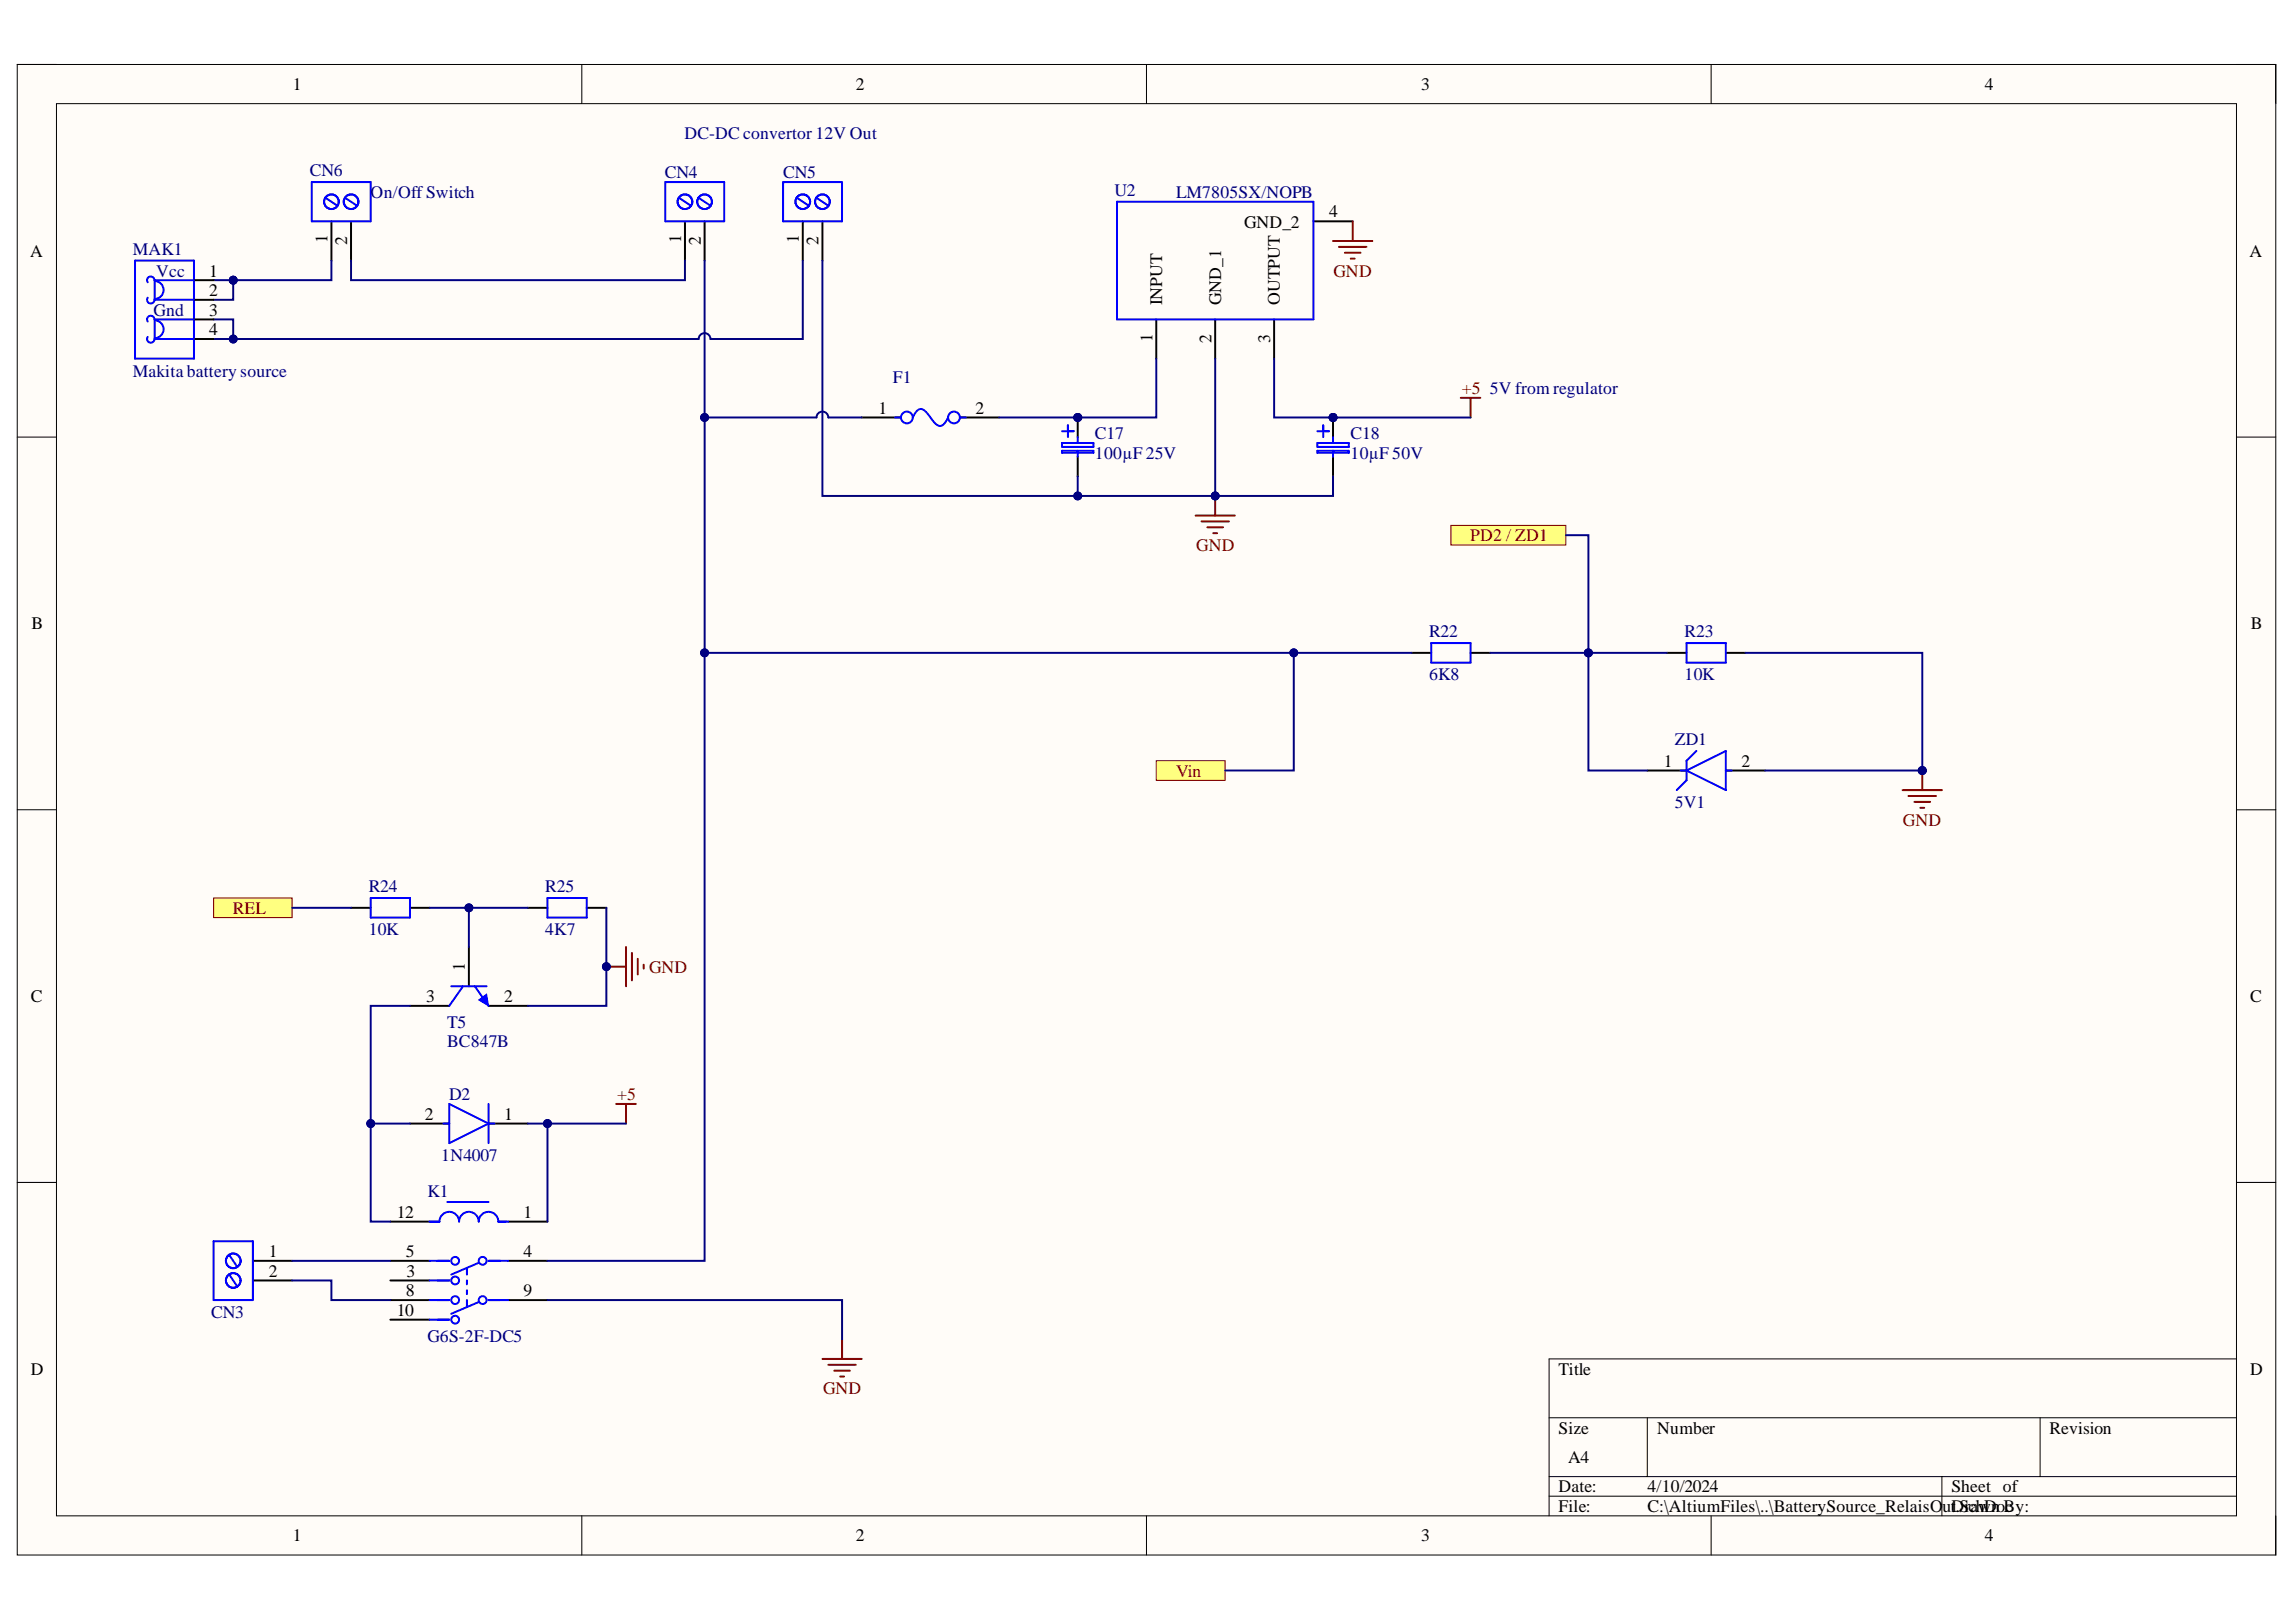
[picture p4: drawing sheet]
<svg xmlns="http://www.w3.org/2000/svg" width="297mm" height="210mm" viewBox="0 0 297 210" stroke-linecap="round" stroke-linejoin="round" font-family="sans-serif">
<defs><g id="words">
<g font-size="2.3">
<text x="37.9" y="11.7">1</text>
<text x="110.7" y="11.7">2</text>
<text x="183.9" y="11.7">3</text>
<text x="256.8" y="11.7">4</text>
<text x="160.9" y="29.5">GND_2</text>
<text x="171.9" y="28.1">4</text>
<text x="3.9" y="33.3">A</text>
<text x="27.1" y="35.8">1</text>
<text x="42.4" y="31.5" transform="rotate(-90 42.4 31.5)">1</text>
<text x="44.9" y="31.8" transform="rotate(-90 44.9 31.8)">2</text>
<text x="88.1" y="31.5" transform="rotate(-90 88.1 31.5)">1</text>
<text x="90.7" y="31.8" transform="rotate(-90 90.7 31.8)">2</text>
<text x="103.3" y="31.5" transform="rotate(-90 103.3 31.5)">1</text>
<text x="105.9" y="31.8" transform="rotate(-90 105.9 31.8)">2</text>
<text x="291" y="33.3">A</text>
<text x="27.1" y="38.3">2</text>
<text x="27.1" y="40.9">3</text>
<text x="150.4" y="39.5" transform="rotate(-90 150.4 39.5)">INPUT</text>
<text x="158" y="39.5" transform="rotate(-90 158 39.5)">GND_1</text>
<text x="165.6" y="39.5" transform="rotate(-90 165.6 39.5)">OUTPUT</text>
<text x="27.1" y="43.4">4</text>
<text x="149.1" y="44.3" transform="rotate(-90 149.1 44.3)">1</text>
<text x="156.7" y="44.4" transform="rotate(-90 156.7 44.4)">2</text>
<text x="164.3" y="44.3" transform="rotate(-90 164.3 44.3)">3</text>
<text x="113.7" y="53.6">1</text>
<text x="126.2" y="53.6">2</text>
<text x="4.1" y="81.4">B</text>
<text x="291.2" y="81.4">B</text>
<text x="215.2" y="99.3">1</text>
<text x="225.3" y="99.3">2</text>
<text x="60.1" y="125.6" transform="rotate(-90 60.1 125.6)">1</text>
<text x="4" y="129.7">C</text>
<text x="55.1" y="129.7">3</text>
<text x="65.2" y="129.7">2</text>
<text x="291.1" y="129.7">C</text>
<text x="55" y="144.9">2</text>
<text x="65.2" y="144.9">1</text>
<text x="51.3" y="157.6">12</text>
<text x="67.7" y="157.6">1</text>
<text x="34.8" y="162.7">1</text>
<text x="34.8" y="165.2">2</text>
<text x="52.5" y="167.8">8</text>
<text x="52.5" y="162.7">5</text>
<text x="52.6" y="165.2">3</text>
<text x="67.7" y="167.8">9</text>
<text x="67.7" y="162.7">4</text>
<text x="51.3" y="170.3">10</text>
<text x="4" y="177.9">D</text>
<text x="201.6" y="177.9">Title</text>
<text x="291.1" y="177.9">D</text>
<text x="201.6" y="185.5">Size</text>
<text x="214.4" y="185.5">Number</text>
<text x="265.1" y="185.5">Revision</text>
<text x="202.9" y="189.3">A4</text>
<text x="201.6" y="193.1">Date:</text>
<text x="201.6" y="195.7">File:</text>
<text x="213.1" y="193.1">4/10/2024</text>
<text x="213.1" y="195.7">C:\AltiumFiles\..\BatterySource_RelaisO</text>
<text x="251.3" y="195.7">utDrawn c</text>
<text x="252.5" y="193.1">Sheet of</text>
<text x="253" y="195.7">.SchDoBy:</text>
<text x="37.9" y="199.5">1</text>
<text x="110.7" y="199.5">2</text>
<text x="183.9" y="199.5">3</text>
<text x="256.8" y="199.5">4</text>
</g>
<g font-size="2.3" fill="#000080">
<text x="88.5" y="18">DC-DC convertor 12V Out</text>
<text x="40.1" y="22.8">CN6</text>
<text x="86" y="23.1">CN4</text>
<text x="101.3" y="23.1">CN5</text>
<text x="48" y="25.6">On/OffSwitch</text>
<text x="144.2" y="25.3">U2</text>
<text x="152.1" y="25.6">LM7805SX/NOPB</text>
<text x="17.2" y="33">MAK1</text>
<text x="20.2" y="35.8">Vcc</text>
<text x="19.9" y="40.9">Gnd</text>
<text x="17.2" y="48.7">Makita battery source</text>
<text x="115.5" y="49.5">F1</text>
<text x="192.7" y="51">5V from regulator</text>
<text x="141.7" y="56.8">C17</text>
<text x="141.7" y="59.4">100µF 25V</text>
<text x="174.7" y="56.8">C18</text>
<text x="174.7" y="59.4">10µF 50V</text>
<text x="184.9" y="82.4">R22</text>
<text x="217.9" y="82.4">R23</text>
<text x="184.9" y="88">6K8</text>
<text x="217.9" y="88">10K</text>
<text x="216.7" y="96.5">ZD1</text>
<text x="216.7" y="104.6">5V1</text>
<text x="47.7" y="115.5">R24</text>
<text x="70.5" y="115.5">R25</text>
<text x="47.7" y="121.1">10K</text>
<text x="70.5" y="121.1">4K7</text>
<text x="57.8" y="133">T5</text>
<text x="57.8" y="135.5">BC847B</text>
<text x="58.1" y="142.3">D2</text>
<text x="55.3" y="154.9">K1</text>
<text x="57.1" y="150.3">1N4007</text>
<text x="27.3" y="170.6">CN3</text>
<text x="55.3" y="173.6">G6S-2F-DC5</text>
</g>
<g font-size="2.3" fill="#800000">
<text x="172.5" y="35.8">GND</text>
<text x="189.1" y="51">+5</text>
<text x="154.8" y="71.3">GND</text>
<text x="190.2" y="70">PD2 / ZD1</text>
<text x="152.1" y="100.5">Vin</text>
<text x="246.2" y="106.9">GND</text>
<text x="30.1" y="118.3">REL</text>
<text x="84" y="125.9">GND</text>
<text x="79.8" y="142.3">+5</text>
<text x="106.5" y="180.5">GND</text>
</g>
</g></defs>
<path d="M2.2 8.3h292.2v192.9h-292.2z" fill-rule="evenodd" fill="#fffcf8"/>
<path d="M2.2 8.3h292.2v192.9h-292.2z" fill="none" stroke="#000" stroke-width=".13"/>
<path d="M7.3 13.4h282v182.8h-282z" fill-rule="evenodd" fill="#fffcf8"/>
<g fill="none" stroke="#000" stroke-width=".13">
<path d="M2.2 8.3h5.1M7.3 13.4h282v182.8h-282zM75.3 8.3v5.1M148.3 8.3v5.1M221.4 8.3v5.1M289.3 8.3h5.1v5.1M2.2 56.6h5.1M289.3 56.6h5.1M2.2 104.8h5.1M289.3 104.8h5.1M2.2 153h5.1M289.3 153h5.1"/>
<path d="M289.3 175.9h-88.9v20.3M75.3 196.2v5M148.3 196.2v5M200.4 183.5h88.9M200.4 191.1h88.9M200.4 193.6h88.9M213.1 183.5v7.6M221.4 196.2v5M251.2 191.1v5.1M263.9 183.5v7.6M294.4 196.2v5"/>
</g>
<path d="M169.9 28.6h5.1M149.6 41.3v5.1M157.2 41.3v5.1M164.8 41.3v5.1" fill="none" stroke="#000" stroke-width=".25"/>
<path d="M144.5 26.1h25.4v15.2h-25.4z" fill="none" stroke="#00f" stroke-width=".25"/>
<path d="M172.5 31.2h5M173.2 31.9h3.6M174 32.7h2M174.8 33.5h.5M175 28.6v2.6M189 51.5h2.5M190.2 51.5v2.5M154.7 66.7h5.1M155.4 67.5h3.6M156.2 68.2h2M157 69h.5M157.2 64.2v2.5" fill="none" stroke="#800000" stroke-width=".25"/>
<circle cx="157.2" cy="64.2" r=".51" fill="#000080"/>
<circle cx="157.2" cy="64.2" r=".51" fill="none" stroke="#000080" stroke-width=".13"/>
<path d="M182.6 84.5h2.6M190.2 84.5h2.6M215.7 84.5h2.5M223.3 84.5h2.5M45.4 117.5h2.6M53 117.5h2.6M68.3 117.5h2.5M75.9 117.5h2.5" fill="none" stroke="#000" stroke-width=".25"/>
<path d="M185.2 83.2h5v2.6h-5zM218.2 83.2h5.1v2.6h-5.1zM48 116.2h5v2.5h-5zM70.8 116.2h5.1v2.5h-5.1z" fill="none" stroke="#00f" stroke-width=".25"/>
<path d="M149.6 98.4h8.9v2.6h-8.9z" fill-rule="evenodd" fill="#ffff80"/>
<path d="M149.6 98.4h8.9v2.6h-8.9z" fill="none" stroke="#800000" stroke-width=".13"/>
<path d="M248.7 99.7v2.6M246.1 102.3h5.1M246.9 103h3.6M247.7 103.8h2M248.4 104.5h.5" fill="none" stroke="#800000" stroke-width=".25"/>
<circle cx="248.7" cy="99.7" r=".51" fill="#000080"/>
<circle cx="248.7" cy="99.7" r=".51" fill="none" stroke="#000080" stroke-width=".13"/>
<path d="M213.1 99.7h5.1M223.3 99.7h5.1" fill="none" stroke="#000" stroke-width=".25"/>
<path d="M217.4 99.7h.8M218.2 99.7l5.1-2.5v5.1zM219.5 97.2l-1.3 1.2v2.6l-1.3 1.3M223.3 99.7h.7" fill="none" stroke="#00f" stroke-width=".25"/>
<path d="M27.6 116.2h10.2v2.5h-10.2z" fill-rule="evenodd" fill="#ffff80"/>
<path d="M27.6 116.2h10.2v2.5h-10.2z" fill="none" stroke="#800000" stroke-width=".13"/>
<path d="M53 130.2h5.1M60.7 122.6v5M63.2 130.2h5.1" fill="none" stroke="#000" stroke-width=".25"/>
<path d="M58.4 127.6h4.5M59.9 127.6l-1.8 2.6M61.4 127.6l1.8 2.6" fill="none" stroke="#00f" stroke-width=".25"/>
<path d="M61.9 129.4l1-.8 .3 1.6z" fill="#00f"/>
<path d="M61.9 129.4l1-.8 .3 1.6z" fill="none" stroke="#00f" stroke-width=".13"/>
<path d="M78.4 125.1h2.6M81 122.6v5M81.8 123.3v3.6M82.5 124.1v2M83.3 124.8v.5" fill="none" stroke="#800000" stroke-width=".25"/>
<circle cx="78.4" cy="125.1" r=".51" fill="#000080"/>
<circle cx="78.4" cy="125.1" r=".51" fill="none" stroke="#000080" stroke-width=".13"/>
<path d="M50.5 158.1h5.1M53 145.4h5.1M63.2 145.4h5.1M65.7 158.1h5.1M32.7 163.2h5.1M32.7 165.7h5.1M50.5 170.8h5.1M50.5 168.2h5.1M50.5 163.2h5.1M50.5 165.7h5.1M65.7 168.2h5.1M65.7 163.2h5.1" fill="none" stroke="#000" stroke-width=".25"/>
<g fill="none" stroke="#00f" stroke-width=".25">
<path d="M55.6 158.1h1.2a1.27 1.27 0 0 1 1.3-1.3 1.27 1.27 0 0 1 1.3 1.3 1.27 1.27 0 0 1 1.3-1.3 1.27 1.27 0 0 1 1.2 1.3 1.27 1.27 0 0 1 1.3-1.3 1.27 1.27 0 0 1 1.3 1.3h1.2M57.4 145.4h.7M57.9 155.6h5.3M58.1 142.9l5.1 2.5-5.1 2.5zM63.2 142.9v5M63.2 145.4h.8M27.6 160.6h5.1v7.6h-5.1zM29.7 162.4l1 1.5M29.7 164.9l1 1.6M55.6 170.8h2.5M55.6 168.2h2.5M55.6 163.2h2.5"/>
<path d="M55.6 165.7h2.5M60.4 164.2v.7M60.4 165.7v.5M60.4 167v.5M60.4 168.2v.8M61.9 168.5l-3.5 1.5M61.9 163.4l-3.5 1.5M63.2 168.2h2.5M63.2 163.2h2.5"/>
<circle cx="30.2" cy="165.7" r=".95"/>
<circle cx="30.2" cy="163.2" r=".95"/>
<circle cx="58.9" cy="170.8" r=".51"/>
<circle cx="58.9" cy="168.2" r=".51"/>
<circle cx="58.9" cy="163.2" r=".51"/>
<circle cx="58.9" cy="165.7" r=".51"/>
<circle cx="62.4" cy="168.2" r=".51"/>
<circle cx="62.4" cy="163.2" r=".51"/>
</g>
<path d="M79.7 142.9h2.6M81 142.9v2.5M106.4 175.9h5.1M107.2 176.6h3.5M107.9 177.4h2.1M108.7 178.1h.5M108.9 173.3v2.6" fill="none" stroke="#800000" stroke-width=".25"/>
<path d="M187.7 68h14.9v2.5h-14.9z" fill-rule="evenodd" fill="#ffff80"/>
<path d="M187.7 68h14.9v2.5h-14.9z" fill="none" stroke="#800000" stroke-width=".13"/>
<path d="M42.9 28.6v5.1M45.4 28.6v5.1M88.6 28.6v5.1M91.2 28.6v5.1M103.9 28.6v5.1M106.4 28.6v5.1M111.5 54h5.1M124.2 54h5.1" fill="none" stroke="#000" stroke-width=".25"/>
<g fill="none" stroke="#00f" stroke-width=".25">
<path d="M40.3 23.6h7.7v5h-7.7zM42.1 25.6l1.5 1M44.7 25.6l1.5 1M86.1 23.6h7.6v5h-7.6zM87.9 25.6l1.5 1M90.4 25.6l1.5 1M101.3 23.6h7.6v5h-7.6zM103.1 25.6l1.5 1M105.6 25.6l1.6 1M115.8 54h.8M118.1 54l.3-.6a.79 .79 0 0 1 .7-.5 .79 .79 0 0 1 .7 .5l.6 .6a1.8 1.8 0 0 0 1.3 1.1l.5-.3 .5-.8M124.2 54h.7"/>
<circle cx="42.9" cy="26.1" r=".95"/>
<circle cx="45.4" cy="26.1" r=".95"/>
<circle cx="88.6" cy="26.1" r=".95"/>
<circle cx="91.2" cy="26.1" r=".95"/>
<circle cx="103.9" cy="26.1" r=".95"/>
<circle cx="106.4" cy="26.1" r=".95"/>
<circle cx="117.3" cy="54" r=".76"/>
<circle cx="123.4" cy="54" r=".76"/>
</g>
<circle cx="172.5" cy="54" r=".51" fill="#000080"/>
<circle cx="172.5" cy="54" r=".51" fill="none" stroke="#000080" stroke-width=".13"/>
<path d="M170.4 55.8h1.5M171.2 55v1.6" fill="none" stroke="#00f" stroke-width=".25"/>
<path d="M172.5 54v2.6" fill="none" stroke="#000" stroke-width=".25"/>
<circle cx="172.5" cy="54" r=".51" fill="#000080"/>
<circle cx="172.5" cy="54" r=".51" fill="none" stroke="#000080" stroke-width=".13"/>
<path d="M172.5 59.1v2.5" fill="none" stroke="#000" stroke-width=".25"/>
<path d="M170.4 58.3h4.1v.3h-4.1zM170.4 57.3h4.1v.5h-4.1zM172.5 56.6v.7M172.5 58.3v.8" fill="none" stroke="#00f" stroke-width=".25"/>
<circle cx="139.4" cy="54" r=".51" fill="#000080"/>
<circle cx="139.4" cy="54" r=".51" fill="none" stroke="#000080" stroke-width=".13"/>
<path d="M137.4 55.8h1.5M138.2 55v1.6" fill="none" stroke="#00f" stroke-width=".25"/>
<path d="M139.4 54v2.6" fill="none" stroke="#000" stroke-width=".25"/>
<circle cx="139.4" cy="54" r=".51" fill="#000080"/>
<circle cx="139.4" cy="54" r=".51" fill="none" stroke="#000080" stroke-width=".13"/>
<path d="M139.4 59.1v2.5" fill="none" stroke="#000" stroke-width=".25"/>
<path d="M137.4 58.3h4.1v.3h-4.1zM137.4 57.3h4.1v.5h-4.1zM139.4 56.6v.7M139.4 58.3v.8" fill="none" stroke="#00f" stroke-width=".25"/>
<path d="M164.8 46.4v7.6h7.7" fill="none" stroke="#000080" stroke-width=".25"/>
<circle cx="172.5" cy="54" r=".51" fill="#000080"/>
<circle cx="172.5" cy="54" r=".51" fill="none" stroke="#000080" stroke-width=".13"/>
<path d="M172.5 54h17.7" fill="none" stroke="#000080" stroke-width=".25"/>
<circle cx="172.5" cy="54" r=".51" fill="#000080"/>
<circle cx="172.5" cy="54" r=".51" fill="none" stroke="#000080" stroke-width=".13"/>
<path d="M172.5 61.6v2.6h-15.3" fill="none" stroke="#000080" stroke-width=".25"/>
<circle cx="157.2" cy="64.2" r=".51" fill="#000080"/>
<circle cx="157.2" cy="64.2" r=".51" fill="none" stroke="#000080" stroke-width=".13"/>
<path d="M192.8 84.5h22.9" fill="none" stroke="#000080" stroke-width=".25"/>
<circle cx="205.5" cy="84.5" r=".51" fill="#000080"/>
<circle cx="205.5" cy="84.5" r=".51" fill="none" stroke="#000080" stroke-width=".13"/>
<path d="M167.4 84.5v15.2h-8.9" fill="none" stroke="#000080" stroke-width=".25"/>
<circle cx="167.4" cy="84.5" r=".51" fill="#000080"/>
<circle cx="167.4" cy="84.5" r=".51" fill="none" stroke="#000080" stroke-width=".13"/>
<path d="M91.2 54v30.5h91.4" fill="none" stroke="#000080" stroke-width=".25"/>
<circle cx="167.4" cy="84.5" r=".51" fill="#000080"/>
<circle cx="167.4" cy="84.5" r=".51" fill="none" stroke="#000080" stroke-width=".13"/>
<circle cx="91.2" cy="84.5" r=".51" fill="#000080"/>
<circle cx="91.2" cy="84.5" r=".51" fill="none" stroke="#000080" stroke-width=".13"/>
<circle cx="91.2" cy="54" r=".51" fill="#000080"/>
<circle cx="91.2" cy="54" r=".51" fill="none" stroke="#000080" stroke-width=".13"/>
<path d="M228.4 99.7h20.3" fill="none" stroke="#000080" stroke-width=".25"/>
<circle cx="248.7" cy="99.7" r=".51" fill="#000080"/>
<circle cx="248.7" cy="99.7" r=".51" fill="none" stroke="#000080" stroke-width=".13"/>
<path d="M225.8 84.5h22.9v15.2" fill="none" stroke="#000080" stroke-width=".25"/>
<circle cx="248.7" cy="99.7" r=".51" fill="#000080"/>
<circle cx="248.7" cy="99.7" r=".51" fill="none" stroke="#000080" stroke-width=".13"/>
<path d="M205.5 84.5v15.2h7.6" fill="none" stroke="#000080" stroke-width=".25"/>
<circle cx="205.5" cy="84.5" r=".51" fill="#000080"/>
<circle cx="205.5" cy="84.5" r=".51" fill="none" stroke="#000080" stroke-width=".13"/>
<path d="M37.8 117.5h7.6M60.7 117.5v5.1" fill="none" stroke="#000080" stroke-width=".25"/>
<circle cx="60.7" cy="117.5" r=".51" fill="#000080"/>
<circle cx="60.7" cy="117.5" r=".51" fill="none" stroke="#000080" stroke-width=".13"/>
<path d="M78.4 117.5v12.7h-10.1" fill="none" stroke="#000080" stroke-width=".25"/>
<circle cx="78.4" cy="125.1" r=".51" fill="#000080"/>
<circle cx="78.4" cy="125.1" r=".51" fill="none" stroke="#000080" stroke-width=".13"/>
<path d="M55.6 117.5h12.7" fill="none" stroke="#000080" stroke-width=".25"/>
<circle cx="60.7" cy="117.5" r=".51" fill="#000080"/>
<circle cx="60.7" cy="117.5" r=".51" fill="none" stroke="#000080" stroke-width=".13"/>
<path d="M53 130.2h-5v15.2h5" fill="none" stroke="#000080" stroke-width=".25"/>
<circle cx="48" cy="145.4" r=".51" fill="#000080"/>
<circle cx="48" cy="145.4" r=".51" fill="none" stroke="#000080" stroke-width=".13"/>
<path d="M68.3 145.4h12.7" fill="none" stroke="#000080" stroke-width=".25"/>
<circle cx="70.8" cy="145.4" r=".51" fill="#000080"/>
<circle cx="70.8" cy="145.4" r=".51" fill="none" stroke="#000080" stroke-width=".13"/>
<path d="M70.8 145.4v12.7" fill="none" stroke="#000080" stroke-width=".25"/>
<circle cx="70.8" cy="145.4" r=".51" fill="#000080"/>
<circle cx="70.8" cy="145.4" r=".51" fill="none" stroke="#000080" stroke-width=".13"/>
<path d="M91.2 84.5v78.7h-20.4" fill="none" stroke="#000080" stroke-width=".25"/>
<circle cx="91.2" cy="84.5" r=".51" fill="#000080"/>
<circle cx="91.2" cy="84.5" r=".51" fill="none" stroke="#000080" stroke-width=".13"/>
<path d="M48 145.4v12.7h2.5M70.8 168.2h38.1v5.1" fill="none" stroke="#000080" stroke-width=".25"/>
<circle cx="48" cy="145.4" r=".51" fill="#000080"/>
<circle cx="48" cy="145.4" r=".51" fill="none" stroke="#000080" stroke-width=".13"/>
<path d="M202.6 69.3h2.9v15.2M37.8 165.7h5.1v2.5h7.6M37.8 163.2h12.7" fill="none" stroke="#000080" stroke-width=".25"/>
<circle cx="205.5" cy="84.5" r=".51" fill="#000080"/>
<circle cx="205.5" cy="84.5" r=".51" fill="none" stroke="#000080" stroke-width=".13"/>
<path d="M106.4 33.7v30.5h50.8v-17.8" fill="none" stroke="#000080" stroke-width=".25"/>
<circle cx="139.4" cy="64.2" r=".51" fill="#000080"/>
<circle cx="139.4" cy="64.2" r=".51" fill="none" stroke="#000080" stroke-width=".13"/>
<circle cx="157.2" cy="64.2" r=".51" fill="#000080"/>
<circle cx="157.2" cy="64.2" r=".51" fill="none" stroke="#000080" stroke-width=".13"/>
<path d="M139.4 61.6v2.6" fill="none" stroke="#000080" stroke-width=".25"/>
<circle cx="139.4" cy="64.2" r=".51" fill="#000080"/>
<circle cx="139.4" cy="64.2" r=".51" fill="none" stroke="#000080" stroke-width=".13"/>
<path d="M91.2 33.7v20.3h14.4a.76 .76 0 0 1 .8-.7 .76 .76 0 0 1 .8 .7h4.3" fill="none" stroke="#000080" stroke-width=".25"/>
<circle cx="91.2" cy="54" r=".51" fill="#000080"/>
<circle cx="91.2" cy="54" r=".51" fill="none" stroke="#000080" stroke-width=".13"/>
<path d="M149.6 46.4v7.6h-20.3" fill="none" stroke="#000080" stroke-width=".25"/>
<circle cx="139.4" cy="54" r=".51" fill="#000080"/>
<circle cx="139.4" cy="54" r=".51" fill="none" stroke="#000080" stroke-width=".13"/>
<path d="M42.9 33.7v2.6h-12.7" fill="none" stroke="#000080" stroke-width=".25"/>
<circle cx="30.2" cy="36.3" r=".51" fill="#000080"/>
<circle cx="30.2" cy="36.3" r=".51" fill="none" stroke="#000080" stroke-width=".13"/>
<path d="M27.6 36.3h2.6" fill="none" stroke="#000080" stroke-width=".25"/>
<circle cx="30.2" cy="36.3" r=".51" fill="#000080"/>
<circle cx="30.2" cy="36.3" r=".51" fill="none" stroke="#000080" stroke-width=".13"/>
<path d="M30.2 36.3v2.5h-2.6" fill="none" stroke="#000080" stroke-width=".25"/>
<circle cx="30.2" cy="36.3" r=".51" fill="#000080"/>
<circle cx="30.2" cy="36.3" r=".51" fill="none" stroke="#000080" stroke-width=".13"/>
<path d="M27.6 41.3h2.6v2.6h-2.6" fill="none" stroke="#000080" stroke-width=".25"/>
<circle cx="30.2" cy="43.9" r=".51" fill="#000080"/>
<circle cx="30.2" cy="43.9" r=".51" fill="none" stroke="#000080" stroke-width=".13"/>
<path d="M103.9 33.7v10.2h-12a.76 .76 0 0 0-.7-.8 .76 .76 0 0 0-.8 .8h-60.2" fill="none" stroke="#000080" stroke-width=".25"/>
<circle cx="30.2" cy="43.9" r=".51" fill="#000080"/>
<circle cx="30.2" cy="43.9" r=".51" fill="none" stroke="#000080" stroke-width=".13"/>
<path d="M45.4 33.7v2.6h43.2v-2.6" fill="none" stroke="#000080" stroke-width=".25"/>
<path d="M17.5 33.7h7.6v12.7h-7.6zM19.1 38.5a.48 .48 0 0 0 .3 .8 .48 .48 0 0 0 .6-.5M20 36.3a.48 .48 0 0 0-.6-.5 .48 .48 0 0 0-.3 .7M20 36.4a1.15 1.15 0 0 1 1.2 1.1 1.15 1.15 0 0 1-1.2 1.2M25.1 36.3h-5.1v2.5h5.1M19.1 43.6a.48 .48 0 0 0 .3 .7 .48 .48 0 0 0 .6-.4M20 41.3a.48 .48 0 0 0-.6-.4 .48 .48 0 0 0-.3 .7M20 41.5a1.15 1.15 0 0 1 1.2 1.1 1.15 1.15 0 0 1-1.2 1.2M25.1 41.3h-5.1v2.6h5.1" fill="none" stroke="#00f" stroke-width=".25"/>
<path d="M25.1 36.3h2.5M25.1 38.8h2.5M25.1 43.9h2.5M25.1 41.3h2.5" fill="none" stroke="#000" stroke-width=".25"/>
<use href="#words"/>
</svg>
